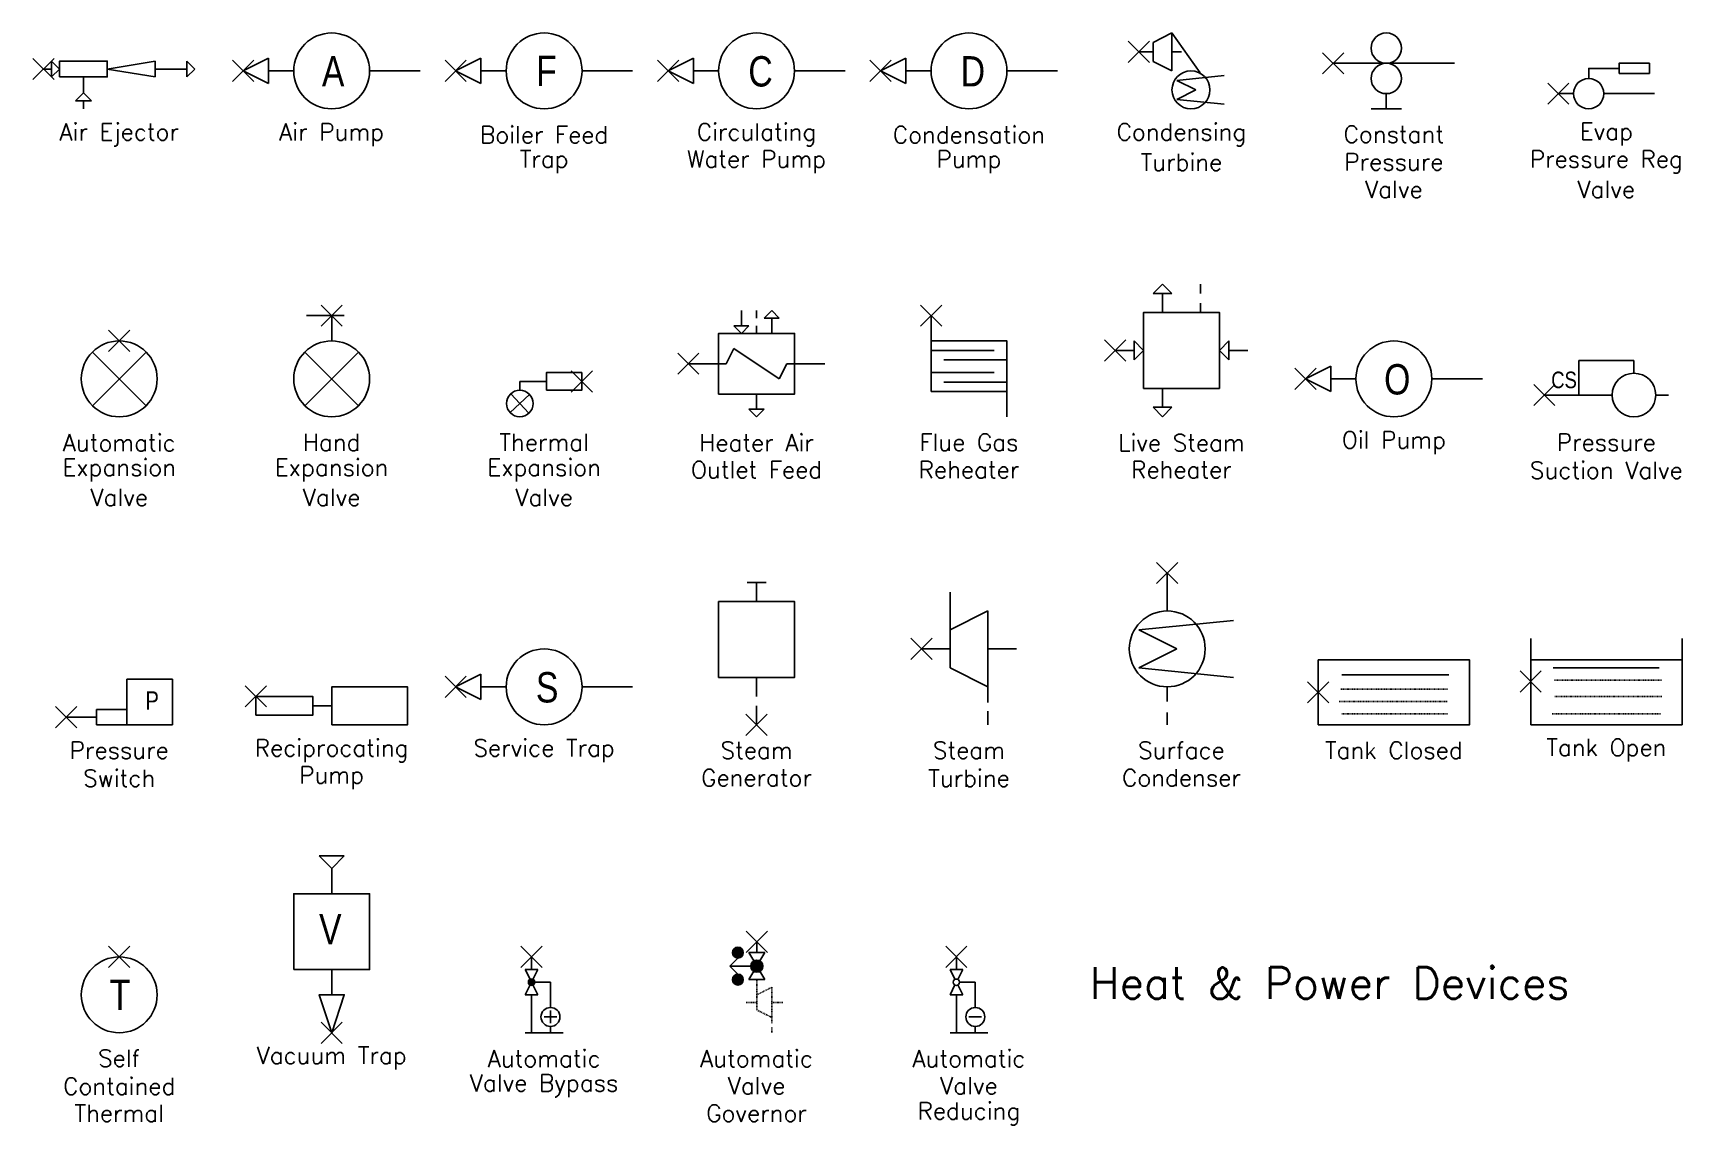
# Model space of a CAD drawing. Header units: inches. Extents: x -14 to 247, y -161 to 12.
import ezdxf
from ezdxf.enums import TextEntityAlignment as Align

# ---------------------------------------------------------------- set-up
doc = ezdxf.new("R2010")
doc.units = ezdxf.units.IN
doc.header["$MEASUREMENT"] = 0
doc.linetypes.add('DOTS', pattern=[0.1, 0.05, -0.05])
doc.layers.add('Block origin', color=7, linetype='Continuous')
doc.layers.add('Text', color=6, linetype='Continuous')
doc.styles.add('ATTR', font='romans.shx', dxfattribs={"width": 0.8, "height": 0.478821})
doc.styles.add('blk_label', font='romans.shx')

msp = doc.modelspace()

# ---------------------------------------------------------------- texts
at = {"layer": 'Text', "style": 'blk_label'}
for s, height, p in [('Air Ejector', 2.6883, (0, -4.03)), ('Air Pump', 2.688, (33.6, -4.03)), ('Circulating', 2.6883, (100.81, -4.03)), ('Condensing', 2.688, (168.02, -4.03)), ('Evap', 2.688, (235.23, -4.03)), ('Boiler Feed', 2.6883, (67.21, -4.03)), ('Condensation', 2.6883, (134.41, -4.03)), ('Constant', 2.688, (201.62, -4.03)), ('Trap', 2.688, (67.21, -8.39)), ('Water Pump', 2.688, (100.81, -8.39)), ('Pump', 2.688, (134.41, -8.39)), ('Turbine', 2.688, (168.02, -8.39)), ('Pressure', 2.688, (201.62, -8.39)), ('Pressure Reg', 2.6883, (235.23, -8.39)), ('Valve', 2.688, (201.62, -12.74)), ('Valve', 2.688, (235.23, -12.74)), ('Automatic', 2.688, (0, -52.76)), ('Hand', 2.688, (33.6, -52.76)), ('Thermal', 2.688, (67.21, -52.76)), ('Heater Air', 2.688, (100.81, -52.76)), ('Flue Gas', 2.688, (134.41, -52.76)), ('Live Steam', 2.688, (168.02, -52.76)), ('Oil Pump', 2.688, (201.62, -52.76)), ('Pressure', 2.688, (235.23, -52.76)), ('Expansion', 2.688, (0, -57.11)), ('Expansion', 2.688, (33.6, -57.11)), ('Expansion', 2.688, (67.21, -57.11)), ('Outlet Feed', 2.6883, (100.81, -57.11)), ('Reheater', 2.688, (134.41, -57.11)), ('Reheater', 2.688, (168.02, -57.11)), ('Suction Valve', 2.6883, (235.23, -57.11)), ('Valve', 2.688, (0, -61.47)), ('Valve', 2.688, (33.6, -61.47)), ('Valve', 2.688, (67.21, -61.47)), ('Pressure', 2.688, (0, -101.48)), ('Reciprocating', 2.6883, (33.6, -101.48)), ('Service Trap', 2.6883, (67.21, -101.48)), ('Steam', 2.688, (100.81, -101.48)), ('Steam', 2.688, (134.41, -101.48)), ('Surface', 2.688, (168.02, -101.48)), ('Tank Closed', 2.6883, (201.62, -101.48)), ('Tank Open', 2.688, (235.23, -101.48)), ('Pump', 2.688, (33.6, -105.83)), ('Switch', 2.688, (0, -105.83)), ('Generator', 2.688, (100.81, -105.83)), ('Turbine', 2.688, (134.41, -105.83)), ('Condenser', 2.688, (168.02, -105.83)), ('Vacuum Trap', 2.6883, (33.6, -150.2)), ('Self', 2.688, (0, -150.2)), ('Automatic', 2.688, (67.21, -150.2)), ('Automatic', 2.688, (100.81, -150.2)), ('Automatic', 2.688, (134.41, -150.2)), ('Contained', 2.688, (0, -154.56)), ('Valve Bypass', 2.6883, (67.21, -154.56)), ('Valve', 2.688, (100.81, -154.56)), ('Valve', 2.688, (134.41, -154.56)), ('Thermal', 2.688, (0, -158.91)), ('Governor', 2.688, (100.81, -158.91)), ('Reducing', 2.688, (134.41, -158.91))]:
    msp.add_text(s, height=height, dxfattribs=at).set_placement(p, align=Align.MIDDLE)
msp.add_text('Heat & Power Devices', height=5, dxfattribs=at).set_placement((153.53, -140.8))

# ---------------------------------------------------------------- blocks, each defined once
blk = doc.blocks.new('Air Ejector')
for p, q in [((1.26, 0), (0, 0)), ((1.26, 1.26), (2.52, 0)), ((1.26, -1.25999), (1.26, 1.26)), ((2.52, 0), (1.26, -1.25999)), ((17.64, 1.26), (10.08, 0)), ((10.08, 0), (17.64, -1.25999)), ((17.64, -1.25999), (17.64, 1.26)), ((17.64, 0), (22.68, 0)), ((22.68, 0), (22.68, 1.26)), ((22.68, 1.26), (23.94, 0)), ((23.94, 0), (22.68, -1.25999)), ((22.68, -1.25999), (22.68, 0)), ((6.3, -1.25999), (6.3, -3.78001)), ((5.04, -5.04), (6.3, -3.78001)), ((7.56, -5.04), (5.04, -5.04)), ((6.3, -3.78001), (7.56, -5.04)), ((6.3, -5.04), (6.3, -6.30001))]:
    blk.add_line(p, q)
blk.add_lwpolyline([(2.52, -1.25999), (2.52, 1.26), (10.08, 1.26), (10.08, -1.25999)], close=True)
at = {"style": 'ATTR', "width": 0.8, "flags": 9}
blk.add_attdef('ESTCODE', (0, 0), '', height=0.0000479, dxfattribs=at)
blk = doc.blocks.new('Air Pump')
for p, q in [((4, 2), (0, 0)), ((0, 0), (4, -2)), ((4, 0), (4, 2)), ((8, 0), (4, 0)), ((4, -2), (4, 0)), ((20, 0), (27.999996, 0))]:
    blk.add_line(p, q)
blk.add_circle((14, 0), 6)
at = {"width": 0.8333}
blk.add_text('A', height=4.8, dxfattribs=at).set_placement((12.4503, -2.46689))
at = {"style": 'ATTR', "width": 0.8, "flags": 9}
blk.add_attdef('ESTCODE', (0, 0), '', height=0.000056, dxfattribs=at)
blk = doc.blocks.new('Boiler Feed Trap')
for p, q in [((4, 2), (0, 0)), ((0, 0), (4, -2.00001)), ((4, 0), (4, 2)), ((4, -2.00001), (4, 0)), ((8, 0), (4, 0)), ((20, 0), (28, 0))]:
    blk.add_line(p, q)
blk.add_circle((14, 0), 6)
at = {"width": 0.8333}
blk.add_text('F', height=4.8, dxfattribs=at).set_placement((12.725, -2.37856))
at = {"style": 'ATTR', "width": 0.8, "flags": 9}
blk.add_attdef('ESTCODE', (0, 0), '', height=0.000056, dxfattribs=at)
blk = doc.blocks.new('Circulating Water Pump')
for p, q in [((4, 2), (0, 0)), ((0, 0), (4, -2)), ((4, 0), (4, 2)), ((8, 0), (4, 0)), ((4, -2), (4, 0)), ((20, 0), (28, 0))]:
    blk.add_line(p, q)
blk.add_circle((14, 0), 6)
at = {"width": 0.8333}
blk.add_text('C', height=4.8, dxfattribs=at).set_placement((12.69194, -2.46689))
at = {"style": 'ATTR', "width": 0.8, "flags": 9}
blk.add_attdef('ESTCODE', (0, 0), '', height=0.000056, dxfattribs=at)
blk = doc.blocks.new('Condensation Pump')
for p, q in [((4, 2), (0, 0)), ((0, 0), (4, -2)), ((4, 0), (4, 2)), ((8, 0), (4, 0)), ((4, -2), (4, 0)), ((20, 0), (28, 0))]:
    blk.add_line(p, q)
blk.add_circle((14, 0), 6)
at = {"width": 0.8333}
blk.add_text('D', height=4.8, dxfattribs=at).set_placement((12.6919, -2.46689))
at = {"style": 'ATTR', "width": 0.8, "flags": 9}
blk.add_attdef('ESTCODE', (0, 0), '', height=0.000056, dxfattribs=at)
blk = doc.blocks.new('Condensing Turbine')
for p, q in [((2.25, 1.5), (5.25, 3)), ((9.6836, -3.3146), (5.25, 3)), ((5.25, 3), (5.25, -3)), ((2.25, 0), (0, 0)), ((2.25, 1.5), (2.25, -1.5)), ((5.25, 0), (6.75, 0)), ((2.25, -1.5), (5.25, -3)), ((13.5, -3.75), (6, -4.5)), ((6, -4.5), (9, -6)), ((9, -6), (6, -7.5)), ((6, -7.5), (13.5, -8.25))]:
    blk.add_line(p, q)
blk.add_circle((8.25, -6), 3)
at = {"style": 'ATTR', "width": 0.8, "flags": 9}
blk.add_attdef('ESTCODE', (0, 0), '', height=0.000027, dxfattribs=at)
blk = doc.blocks.new('Constant Pressure Valve')
for p, q in [((0, 0), (19.20002, 0)), ((8.40001, -4.8), (8.40001, -7.2)), ((6, -7.2), (10.80002, -7.2))]:
    blk.add_line(p, q)
for centre in [(8.40001, 2.4), (8.40001, -2.4)]:
    blk.add_circle(centre, 2.4)
at = {"style": 'ATTR', "width": 0.8, "flags": 9}
blk.add_attdef('ESTCODE', (0, 0), '', height=0.0000384, dxfattribs=at)
blk = doc.blocks.new('Evap Pressure Reg Valve')
for p, q in [((2.39999, 0), (0, 0)), ((7.19998, 0), (15.19998, 0))]:
    blk.add_line(p, q)
for points in [[(4.79998, 2.4), (4.79998, 4), (4.79998, 4), (4.79998, 2.4)], [(4.79998, 4), (4.79998, 4), (9.59997, 4), (9.59997, 4)], [(9.59997, 3.2001), (9.59997, 4.8001), (14.39999, 4.8001), (14.39999, 3.2001)]]:
    blk.add_lwpolyline(points, close=True)
blk.add_circle((4.79998, 0), 2.4)
at = {"style": 'ATTR', "width": 0.8, "flags": 9}
blk.add_attdef('ESTCODE', (0, 0), '', height=0.0000304, dxfattribs=at)
blk = doc.blocks.new('Heater Air Outlet Feed')
for p, q in [((8.39999, 6), (8.39999, 8.4)), ((10.80002, 7.2), (10.80002, 8.4)), ((13.20001, 8.4), (12, 7.2)), ((13.20001, 8.4), (14.39999, 7.2)), ((7.2, 6), (9.6, 6)), ((8.39999, 4.8), (7.2, 6)), ((9.6, 6), (8.39999, 4.8)), ((10.80002, 4.8), (10.80002, 6)), ((12, 7.2), (13.20001, 7.2)), ((13.20001, 7.2), (14.39999, 7.2)), ((13.20001, 4.8), (13.20001, 7.2)), ((0, 0), (6, 0)), ((6, 0), (7.2, 2.4)), ((7.2, 2.4), (14.39999, -2.4)), ((14.39999, -2.4), (15.6, 0)), ((15.6, 0), (21.6, 0)), ((10.80002, -4.8), (10.80002, -7.2)), ((10.80002, -7.2), (9.6, -7.2)), ((9.6, -7.2), (10.80002, -8.4)), ((12, -7.2), (10.80002, -7.2)), ((10.80002, -8.4), (12, -7.2))]:
    blk.add_line(p, q)
blk.add_lwpolyline([(4.8, -4.8), (4.8, 4.8), (16.80002, 4.8), (16.80002, -4.8)], close=True)
at = {"style": 'ATTR', "width": 0.8, "flags": 9}
blk.add_attdef('ESTCODE', (0, 0), '', height=0.0000432, dxfattribs=at)
blk = doc.blocks.new('Flue Gas Reheater')
for p, q in [((0, -4), (0, 0)), ((0, -5.5), (10, -5.5)), ((12, -7), (2, -7)), ((0, -9), (10, -9)), ((12, -10.5), (2, -10.5)), ((12, -12), (12, -15.99996))]:
    blk.add_line(p, q)
blk.add_lwpolyline([(0, -12), (0, -4), (12, -4), (12, -12)], close=True)
at = {"style": 'ATTR', "width": 0.8, "flags": 9}
blk.add_attdef('ESTCODE', (0, 0), '', height=0.000041, dxfattribs=at)
blk = doc.blocks.new('Live Steam Reheater')
for p, q in [((7.5, 10.5), (6, 9)), ((9, 9), (7.5, 10.5)), ((13.5, 9), (13.5, 10.5)), ((6, 9), (7.5, 9)), ((7.5, 9), (9, 9)), ((7.5, 6), (7.5, 9)), ((13.5, 6), (13.5, 7.5)), ((0, 0), (3, 0)), ((3, 1.5), (3, 0)), ((4.5, 0), (3, 1.5)), ((3, -1.5), (4.5, 0)), ((3, 0), (3, -1.5)), ((18, 1.5), (16.5, 0)), ((16.5, 0), (18, -1.5)), ((18, 0), (18, 1.5)), ((18, -1.5), (18, 0)), ((21, 0), (18, 0)), ((7.5, -6), (7.5, -8.99999)), ((7.5, -8.99999), (6, -8.99999)), ((6, -8.99999), (7.5, -10.49999)), ((9, -8.99999), (7.5, -8.99999)), ((7.5, -10.49999), (9, -8.99999))]:
    blk.add_line(p, q)
blk.add_lwpolyline([(4.5, -6), (4.5, 6), (16.5, 6), (16.5, -6)], close=True)
at = {"style": 'ATTR', "width": 0.8, "flags": 9}
blk.add_attdef('ESTCODE', (0, 0), '', height=0.0000525, dxfattribs=at)
blk = doc.blocks.new('Oil Pump')
for p, q in [((4, 2), (0, 0)), ((0, 0), (4, -2)), ((4, 0), (4, 2)), ((4, -2), (4, 0)), ((8, 0), (4, 0)), ((20, 0), (28, 0))]:
    blk.add_line(p, q)
blk.add_circle((14, 0), 6)
at = {"width": 0.8333}
blk.add_text('O', height=4.8, dxfattribs=at).set_placement((12.45031, -2.46689))
at = {"style": 'ATTR', "width": 0.8, "flags": 9}
blk.add_attdef('ESTCODE', (0, 0), '', height=0.000056, dxfattribs=at)
blk = doc.blocks.new('Pressure Suction Valve')
for p, q in [((5.45, 0), (5.45, 5.45)), ((14.17, 5.45), (5.45, 5.45)), ((14.17, 5.45), (14.17, 3.44)), ((10.72, 0), (0, 0)), ((17.62, 0), (19.62, 0))]:
    blk.add_line(p, q)
blk.add_circle((14.17, 0), 3.45)
at = {"width": 0.8333}
blk.add_text('CS', height=2.616, dxfattribs=at).set_placement((1.09, 1.09))
at = {"style": 'ATTR', "width": 0.8, "flags": 9}
blk.add_attdef('ESTCODE', (0, 0), '', height=0.0000392, dxfattribs=at)
blk = doc.blocks.new('Pressure Switch')
for p, q in [((4.8, 0), (0, 0)), ((4.8, 1.2), (9.6, 1.2)), ((4.8, -1.2), (4.8, 1.2)), ((9.6, -1.2), (4.8, -1.2))]:
    blk.add_line(p, q)
blk.add_lwpolyline([(9.6, -1.2), (9.6, 6), (16.8, 6), (16.8, -1.2)], close=True)
at = {"width": 0.8333}
blk.add_text('P', height=2.88, dxfattribs=at).set_placement((12.531, 1.2))
at = {"style": 'ATTR', "width": 0.8, "flags": 9}
blk.add_attdef('ESTCODE', (0, 0), '', height=0.0000336, dxfattribs=at)
blk = doc.blocks.new('Reciprocating Pump')
blk.add_line((12, -1.5), (9, -1.5))
for points in [[(0, -3), (0, 0), (9, 0), (9, -3)], [(12, -4.5), (12, 1.5), (24, 1.5), (24, -4.5)]]:
    blk.add_lwpolyline(points, close=True)
at = {"style": 'ATTR', "width": 0.8, "flags": 9}
blk.add_attdef('ESTCODE', (0, 0), '', height=0.000048, dxfattribs=at)
blk = doc.blocks.new('Service Trap')
for p, q in [((4, 2), (0, 0)), ((0, 0), (4, -2)), ((4, 0), (4, 2)), ((8, 0), (4, 0)), ((4, -2), (4, 0)), ((20, 0), (28, 0))]:
    blk.add_line(p, q)
blk.add_circle((14, 0), 6)
at = {"width": 0.8333}
blk.add_text('S', height=4.8, dxfattribs=at).set_placement((12.6919, -2.46689))
at = {"style": 'ATTR', "width": 0.8, "flags": 9}
blk.add_attdef('ESTCODE', (0, 0), '', height=0.000056, dxfattribs=at)
blk = doc.blocks.new('Steam Generator')
for p, q in [((-1.5, 22.50005), (1.5, 22.50005)), ((0, 19.50005), (0, 22.50005)), ((0, 7.50005), (0, 4.5)), ((0, 3), (0, 0))]:
    blk.add_line(p, q)
blk.add_lwpolyline([(-6, 7.50005), (-6, 19.50005), (6, 19.50005), (6, 7.50005)], close=True)
at = {"style": 'ATTR', "width": 0.8, "flags": 9}
blk.add_attdef('ESTCODE', (0, 0), '', height=0.0000563, dxfattribs=at)
blk = doc.blocks.new('Steam Turbine')
for p, q in [((4.5, 3), (4.5, 9)), ((4.5, 3), (10.499996, 6)), ((10.499996, 6), (10.499996, -6)), ((4.5, 3), (4.5, -3)), ((4.5, 0), (0, 0)), ((10.499996, 0), (14.999995, 0)), ((10.499996, -6), (4.5, -3)), ((10.499996, -6), (10.499996, -8.4558)), ((10.499996, -9.87537), (10.499996, -11.99998))]:
    blk.add_line(p, q)
at = {"style": 'ATTR', "width": 0.8, "flags": 9}
blk.add_attdef('ESTCODE', (0, 0), '', height=0.0000525, dxfattribs=at)
blk = doc.blocks.new('Surface Condenser')
for p, q in [((0, -6), (0, 0)), ((10.5, -7.5), (-4.5, -9)), ((-4.5, -9), (1.50003, -12)), ((1.50003, -12), (-4.5, -15)), ((-4.5, -15), (10.5, -16.5)), ((0, -18), (0, -20.3376)), ((0, -22.04104), (0, -24.00002))]:
    blk.add_line(p, q)
blk.add_circle((0, -12), 6)
at = {"style": 'ATTR', "width": 0.8, "flags": 9}
blk.add_attdef('ESTCODE', (0, 0), '', height=0.0000615, dxfattribs=at)
blk = doc.blocks.new('Tank Closed')
blk.add_line((3.7258, 2.7457), (20.6674, 2.7457))
at = {"linetype": 'DOTS'}
for p, q in [((20.4608, 0.4801), (3.5192, 0.4801)), ((3.3126, -1.4619), (20.4608, -1.4619)), ((20.4608, -3.4038), (3.7258, -3.4038))]:
    blk.add_line(p, q, dxfattribs=at)
blk.add_lwpolyline([(0, -5.13), (0, 5.13), (23.94, 5.13), (23.94, -5.13)], close=True)
at = {"style": 'ATTR', "width": 0.8, "flags": 9}
blk.add_attdef('ESTCODE', (0, 0), '', height=0.0000479, dxfattribs=at)
blk = doc.blocks.new('Tank Open')
for p, q in [((0, 6.84), (0, -6.84002)), ((23.94, -6.84002), (23.94, 6.84)), ((0, 3.42), (23.94, 3.42)), ((20.3114, 2.1469), (3.5764, 2.1469)), ((0, -6.84002), (23.94, -6.84002))]:
    blk.add_line(p, q)
at = {"linetype": 'DOTS'}
for p, q in [((3.783, 0.205), (20.7246, 0.205)), ((20.7246, -2.3843), (3.783, -2.3843)), ((3.42, -5.13), (20.52, -5.13))]:
    blk.add_line(p, q, dxfattribs=at)
at = {"style": 'ATTR', "width": 0.8, "flags": 9}
blk.add_attdef('ESTCODE', (0, 0), '', height=0.0000479, dxfattribs=at)
blk = doc.blocks.new('Vacuum Trap')
for p, q in [((-2, 28), (2, 28)), ((0, 26), (-2, 28)), ((2, 28), (0, 26)), ((0, 22), (0, 26)), ((-2, 6), (0, 0)), ((0, 0), (2, 6))]:
    blk.add_line(p, q)
for points in [[(-6, 10), (-6, 22), (6, 22), (6, 10)], [(0, 6), (0, 10), (0, 10), (0, 6)], [(-2, 6), (-2, 6), (2, 6), (2, 6)]]:
    blk.add_lwpolyline(points, close=True)
at = {"width": 0.8333}
blk.add_text('V', height=4.8, dxfattribs=at).set_placement((-2, 14))
at = {"style": 'ATTR', "width": 0.8, "flags": 9}
blk.add_attdef('ESTCODE', (0, 0), '', height=0.00007, dxfattribs=at)
blk = doc.blocks.new('Automatic Valve Bypass')
for p, q in [((0, -2), (0, 0)), ((-1, -2), (1, -2)), ((-0.22705, -3.5459), (-1, -2)), ((1, -2), (0.22335, -3.5533)), ((-0.22137, -4.4428), (-1, -6)), ((1, -6), (0.21767, -4.4354)), ((0.5, -4), (3, -4)), ((3, -4), (3, -8)), ((-1, -6), (1, -6)), ((0, -12), (0, -6)), ((2, -9.5), (4, -9.5)), ((3, -8.5), (3, -10.5)), ((5, -12), (-1, -12)), ((3, -11), (3, -12))]:
    blk.add_line(p, q)
for centre, radius in [((0, -4), 0.5), ((3, -9.5), 1.5)]:
    blk.add_circle(centre, radius)
for points in [[(-0.49473, -3.9441), (-0.50172, -3.9957), (-0.49473, -4.0805)], [(-0.49473, -4.0805), (0.50167, -3.9883), (0.12758, -3.5165)], [(0.12758, -3.5165), (-0.28495, -3.5866), (-0.49473, -4.0805)], [(-0.28495, -3.5866), (-0.44578, -3.7746), (-0.49473, -4.0805)], [(-0.44578, -3.7746), (-0.49473, -3.9441), (-0.49473, -4.0805)], [(-0.44578, -3.7746), (-0.48074, -3.8593), (-0.49473, -3.9441)], [(-0.48074, -3.8593), (-0.49124, -3.9073), (-0.49473, -3.9441)], [(-0.49473, -4.0805), (-0.12065, -4.486), (0.50167, -3.9883)], [(-0.49473, -4.0805), (-0.38984, -4.3127), (-0.12065, -4.486)], [(-0.49473, -4.0805), (-0.45626, -4.2021), (-0.38984, -4.3127)], [(-0.49473, -4.0805), (-0.48074, -4.1358), (-0.45626, -4.2021)], [(-0.44578, -3.7746), (-0.46676, -3.8188), (-0.48074, -3.8593)], [(-0.45626, -4.2021), (-0.4283, -4.2611), (-0.38984, -4.3127)], [(-0.28495, -3.5866), (-0.38635, -3.6824), (-0.44578, -3.7746)], [(-0.38635, -3.6824), (-0.4248, -3.734), (-0.44578, -3.7746)], [(-0.38984, -4.3127), (-0.29545, -4.4012), (-0.12065, -4.486)], [(-0.38984, -4.3127), (-0.34439, -4.3643), (-0.29545, -4.4012)], [(-0.28495, -3.5866), (-0.34089, -3.6345), (-0.38635, -3.6824)], [(-0.29545, -4.4012), (-0.20456, -4.4491), (-0.12065, -4.486)], [(-0.29545, -4.4012), (-0.25349, -4.4344), (-0.20456, -4.4491)], [(0.12758, -3.5165), (-0.11015, -3.5165), (-0.28495, -3.5866)], [(-0.11015, -3.5165), (-0.22552, -3.5497), (-0.28495, -3.5866)], [(-0.11015, -3.5165), (-0.16259, -3.5276), (-0.22552, -3.5497)], [(-0.20456, -4.4491), (-0.18707, -4.4602), (-0.12065, -4.486)], [(-0.12065, -4.486), (0.27791, -4.4122), (0.50167, -3.9883)], [(-0.12065, -4.486), (0.04367, -4.497), (0.27791, -4.4122)], [(-0.12065, -4.486), (-0.03674, -4.497), (0.04367, -4.497)], [(0.12758, -3.5165), (-0.02975, -3.5018), (-0.11015, -3.5165)], [(0.12758, -3.5165), (0.05066, -3.5055), (-0.02975, -3.5018)], [(0.04367, -4.497), (0.13108, -4.4823), (0.27791, -4.4122)], [(0.50167, -3.9883), (0.3758, -3.6677), (0.12758, -3.5165)], [(0.3758, -3.6677), (0.25693, -3.5681), (0.12758, -3.5165)], [(0.25693, -3.5681), (0.20099, -3.5423), (0.12758, -3.5165)], [(0.13108, -4.4823), (0.21149, -4.4528), (0.27791, -4.4122)], [(0.3758, -3.6677), (0.31986, -3.6161), (0.25693, -3.5681)], [(0.27791, -4.4122), (0.4632, -4.1948), (0.50167, -3.9883)], [(0.27791, -4.4122), (0.38979, -4.3127), (0.4632, -4.1948)], [(0.27791, -4.4122), (0.34084, -4.3643), (0.38979, -4.3127)], [(0.50167, -3.9883), (0.48069, -3.8446), (0.3758, -3.6677)], [(0.48069, -3.8446), (0.44922, -3.7709), (0.3758, -3.6677)], [(0.44922, -3.7709), (0.41426, -3.7193), (0.3758, -3.6677)], [(0.38979, -4.3127), (0.43523, -4.2501), (0.4632, -4.1948)], [(0.4632, -4.1948), (0.49117, -4.1137), (0.50167, -3.9883)], [(0.50167, -3.9883), (0.49466, -3.9146), (0.48069, -3.8446)], [(0.49117, -4.1137), (0.49816, -4.0473), (0.50167, -3.9883)]]:
    blk.add_solid(points)
at = {"style": 'ATTR', "width": 0.8, "flags": 9}
blk.add_attdef('ESTCODE', (0, 0), '', height=0.0000308, dxfattribs=at)
blk = doc.blocks.new('Automatic Valve Governor')
for p, q in [((0, -1.71), (0, 0)), ((-4.27501, -3.8475), (-2.99251, -2.565)), ((-1.28252, -1.71), (-0.49485, -3.0228)), ((1.28248, -1.71), (-1.28252, -1.71)), ((0.49913, -3.0155), (1.28248, -1.71)), ((-4.27501, -3.8475), (-2.99251, -5.13)), ((-0.85501, -3.8475), (-4.27501, -3.8475)), ((-0.48148, -4.6499), (-1.28252, -5.9849)), ((1.28248, -5.9849), (0.48842, -4.6615)), ((-1.28252, -5.9849), (1.28248, -5.9849))]:
    blk.add_line(p, q)
at = {"linetype": 'DOTS'}
for p, q in [((-0.00002, -8.3849), (-0.00002, -5.9849)), ((-0.00002, -8.3849), (2.39999, -7.1849)), ((2.39999, -7.1849), (2.39999, -11.9849)), ((-0.00002, -9.5849), (-1.80002, -9.5849)), ((-0.00002, -8.3849), (-0.00002, -10.7849)), ((2.39999, -9.5849), (4.19998, -9.5849)), ((2.39999, -11.9849), (-0.00002, -10.7849)), ((2.39999, -11.9849), (2.39999, -12.9673)), ((2.39999, -13.5351), (2.39999, -14.3849))]:
    blk.add_line(p, q, dxfattribs=at)
for centre, radius in [((-2.99251, -1.71), 0.855), ((-2.99251, -5.9849), 0.855), ((0, -3.8475), 0.95592)]:
    blk.add_circle(centre, radius)
for points in [[(-3.69013, -1.2039), (-3.83577, -1.575), (-3.8115, -1.9589)], [(-3.69013, -1.2039), (-3.77509, -1.3831), (-3.83577, -1.575)], [(-3.83577, -1.575), (-3.83577, -1.767), (-3.8115, -1.9589)], [(-3.69013, -1.2039), (-3.8115, -1.9589), (-3.2289, -2.5348)], [(-3.8115, -1.9589), (-3.53234, -2.3684), (-3.2289, -2.5348)], [(-3.8115, -1.9589), (-3.72654, -2.1381), (-3.53234, -2.3684)], [(-3.72654, -2.1381), (-3.65371, -2.2661), (-3.53234, -2.3684)], [(-2.65844, -0.9224), (-3.10753, -0.8584), (-3.69013, -1.2039)], [(-3.10753, -0.8584), (-3.33814, -0.9224), (-3.69013, -1.2039)], [(-2.17293, -1.8438), (-2.65844, -0.9224), (-3.69013, -1.2039)], [(-3.33814, -0.9224), (-3.53234, -1.0504), (-3.69013, -1.2039)], [(-2.17293, -1.8438), (-3.69013, -1.2039), (-3.2289, -2.5348)], [(-3.53234, -2.3684), (-3.38669, -2.4708), (-3.2289, -2.5348)], [(-3.2289, -2.5348), (-2.60988, -2.4708), (-2.17293, -1.8438)], [(-3.2289, -2.5348), (-2.85263, -2.5348), (-2.60988, -2.4708)], [(-3.2289, -2.5348), (-3.02256, -2.5604), (-2.85263, -2.5348)], [(-2.65844, -0.9224), (-2.87691, -0.8584), (-3.10753, -0.8584)], [(-2.17293, -1.8438), (-2.19721, -1.4087), (-2.65844, -0.9224)], [(-2.19721, -1.4087), (-2.37928, -1.1015), (-2.65844, -0.9224)], [(-2.37928, -1.1015), (-2.51279, -1.012), (-2.65844, -0.9224)], [(-2.60988, -2.4708), (-2.30645, -2.2277), (-2.17293, -1.8438)], [(-2.60988, -2.4708), (-2.48851, -2.394), (-2.30645, -2.2277)], [(-2.19721, -1.4087), (-2.27004, -1.2423), (-2.37928, -1.1015)], [(-2.30645, -2.2277), (-2.22148, -2.0485), (-2.17293, -1.8438)], [(-2.17293, -1.8438), (-2.13652, -1.639), (-2.19721, -1.4087)], [(-2.65844, -5.1974), (-3.10753, -5.1334), (-3.69013, -5.4789)], [(-3.10753, -5.1334), (-3.33814, -5.1974), (-3.69013, -5.4789)], [(-2.17293, -6.1188), (-2.65844, -5.1974), (-3.69013, -5.4789)], [(-3.33814, -5.1974), (-3.53234, -5.3253), (-3.69013, -5.4789)], [(-2.65844, -5.1974), (-2.87691, -5.1334), (-3.10753, -5.1334)], [(-2.17293, -6.1188), (-2.19721, -5.6837), (-2.65844, -5.1974)], [(-2.19721, -5.6837), (-2.37928, -5.3765), (-2.65844, -5.1974)], [(-2.37928, -5.3765), (-2.51279, -5.287), (-2.65844, -5.1974)], [(-0.92278, -3.6098), (-0.95919, -3.8017), (-0.93491, -3.9809)], [(0.88571, -3.5202), (-0.47368, -2.9955), (-0.93491, -3.9809)], [(-0.47368, -2.9955), (-0.78926, -3.3026), (-0.93491, -3.9809)], [(-0.78926, -3.3026), (-0.92278, -3.6098), (-0.93491, -3.9809)], [(-0.93491, -3.9809), (0.59442, -4.5823), (0.88571, -3.5202)], [(-0.93491, -3.9809), (-0.32804, -4.7231), (0.59442, -4.5823)], [(-0.93491, -3.9809), (-0.80139, -4.3648), (-0.32804, -4.7231)], [(-0.93491, -3.9809), (-0.88636, -4.1856), (-0.80139, -4.3648)], [(-0.78926, -3.3026), (-0.87423, -3.4434), (-0.92278, -3.6098)], [(-0.88636, -4.1856), (-0.84995, -4.288), (-0.80139, -4.3648)], [(-0.80139, -4.3648), (-0.66788, -4.5311), (-0.32804, -4.7231)], [(-0.47368, -2.9955), (-0.61934, -3.1107), (-0.78926, -3.3026)], [(-0.66788, -4.5311), (-0.48583, -4.6463), (-0.32804, -4.7231)], [(0.49731, -3.0339), (0.10891, -2.8931), (-0.47368, -2.9955)], [(0.10891, -2.8931), (-0.12171, -2.8931), (-0.47368, -2.9955)], [(-0.12171, -2.8931), (-0.26735, -2.9315), (-0.47368, -2.9955)], [(0.88571, -3.5202), (0.49731, -3.0339), (-0.47368, -2.9955)], [(-0.32804, -4.7231), (0.09677, -4.7871), (0.59442, -4.5823)], [(-0.32804, -4.7231), (-0.12171, -4.7999), (0.09677, -4.7871)], [(0.09677, -4.7871), (0.33952, -4.7487), (0.59442, -4.5823)], [(0.49731, -3.0339), (0.32739, -2.9571), (0.10891, -2.8931)], [(0.88571, -3.5202), (0.69151, -3.1747), (0.49731, -3.0339)], [(0.59442, -4.5823), (0.88571, -4.224), (0.88571, -3.5202)], [(0.59442, -4.5823), (0.77647, -4.4416), (0.88571, -4.224)], [(0.88571, -3.5202), (0.82502, -3.3282), (0.69151, -3.1747)], [(0.88571, -4.224), (0.93426, -3.7633), (0.88571, -3.5202)], [(0.88571, -4.224), (0.94639, -3.9937), (0.93426, -3.7633)], [(-3.69013, -5.4789), (-3.83577, -5.85), (-3.8115, -6.2339)], [(-3.69013, -5.4789), (-3.77509, -5.6581), (-3.83577, -5.85)], [(-3.83577, -5.85), (-3.83577, -6.042), (-3.8115, -6.2339)], [(-3.69013, -5.4789), (-3.8115, -6.2339), (-3.2289, -6.8098)], [(-3.8115, -6.2339), (-3.53234, -6.6434), (-3.2289, -6.8098)], [(-3.8115, -6.2339), (-3.72654, -6.4131), (-3.53234, -6.6434)], [(-3.72654, -6.4131), (-3.65371, -6.5411), (-3.53234, -6.6434)], [(-2.17293, -6.1188), (-3.69013, -5.4789), (-3.2289, -6.8098)], [(-3.53234, -6.6434), (-3.38669, -6.7458), (-3.2289, -6.8098)], [(-3.2289, -6.8098), (-2.60988, -6.7458), (-2.17293, -6.1188)], [(-3.2289, -6.8098), (-2.85263, -6.8098), (-2.60988, -6.7458)], [(-3.2289, -6.8098), (-3.02256, -6.8354), (-2.85263, -6.8098)], [(-2.60988, -6.7458), (-2.30645, -6.5027), (-2.17293, -6.1188)], [(-2.60988, -6.7458), (-2.48851, -6.669), (-2.30645, -6.5027)], [(-2.19721, -5.6837), (-2.27004, -5.5173), (-2.37928, -5.3765)], [(-2.30645, -6.5027), (-2.22148, -6.3235), (-2.17293, -6.1188)], [(-2.17293, -6.1188), (-2.13652, -5.914), (-2.19721, -5.6837)]]:
    blk.add_solid(points)
at = {"style": 'ATTR', "width": 0.8, "flags": 9}
blk.add_attdef('ESTCODE', (0, 0), '', height=0.0000369, dxfattribs=at)
blk = doc.blocks.new('Automatic Valve Reducing')
for p, q in [((0, -2), (0, 0)), ((-0.227, -3.5459), (-1, -2)), ((-1, -2), (1, -2)), ((1, -2), (0.2234, -3.5533)), ((-0.2214, -4.4428), (-1, -6)), ((1, -6), (0.2177, -4.4353)), ((0.5, -4), (3, -4)), ((3, -4), (3, -8)), ((-1, -6), (1, -6)), ((0, -12), (0, -6)), ((2, -9.5), (4, -9.5)), ((5, -12), (-1, -12)), ((3, -11), (3, -12))]:
    blk.add_line(p, q)
for centre, radius in [((0.0006, -4), 0.4994), ((3, -9.5), 1.5)]:
    blk.add_circle(centre, radius)
at = {"style": 'ATTR', "width": 0.8, "flags": 9}
blk.add_attdef('ESTCODE', (0, 0), '', height=0.0000308, dxfattribs=at)
blk = doc.blocks.new('Thermal Expansion Valve')
for p, q in [((-11.33585, -4.9322), (-8.26418, -2.0678)), ((-8.36781, -5.0358), (-11.23222, -1.9641)), ((-5.60001, 0), (-9.80002, 0)), ((-9.80002, 0), (-9.80002, -1.4))]:
    blk.add_line(p, q)
blk.add_lwpolyline([(-5.60001, -1.4), (-5.60001, 1.4), (0, 1.4), (0, -1.4)], close=True)
blk.add_circle((-9.80002, -3.5), 2.1)
at = {"style": 'ATTR', "width": 0.8, "flags": 9}
blk.add_attdef('ESTCODE', (-11.23222, -1.9641), '', height=0.0000238, dxfattribs=at)
blk = doc.blocks.new('Automatic Expansion Valve')
for p, q in [((-4.2426, -10.2426), (4.2427, -1.7573)), ((-4.2426, -1.7573), (4.2427, -10.2426))]:
    blk.add_line(p, q)
blk.add_circle((0, -6), 6)
at = {"style": 'ATTR', "width": 0.8, "flags": 9}
blk.add_attdef('ESTCODE', (-6, -6), '', height=0.000024, dxfattribs=at)
blk = doc.blocks.new('Hand Expansion Valve')
for p, q in [((-4, 0), (2, 0)), ((0, -4), (0, 0)), ((-4.2427, -14.2426), (4.2426, -5.7573)), ((-4.2427, -5.7573), (4.2426, -14.2426))]:
    blk.add_line(p, q)
blk.add_circle((0, -10), 6)
at = {"style": 'ATTR', "width": 0.8, "flags": 9}
blk.add_attdef('ESTCODE', (-6, -10), '', height=0.00004, dxfattribs=at)
blk = doc.blocks.new('Self Contained Thermal')
blk.add_circle((0, -6), 6)
at = {"width": 0.8333}
blk.add_text('T', height=4.8, dxfattribs=at).set_placement((-1.5167, -8.3786))
at = {"style": 'ATTR', "width": 0.8, "flags": 9}
blk.add_attdef('ESTCODE', (-6, -6), '', height=0.000024, dxfattribs=at)

# ---------------------------------------------------------------- linework, layer by layer
at = {"layer": 'Block origin', "color": 1}
for p, q in [((159.59, 7.32), (162.95, 10.68)), ((159.59, 10.68), (162.95, 7.32)), ((-13.65, 4.62), (-10.29, 7.98)), ((-13.65, 7.98), (-10.29, 4.62)), ((190.34, 5.52), (193.7, 8.88)), ((190.34, 8.88), (193.7, 5.52)), ((17.92, 4.32), (21.28, 7.68)), ((17.92, 7.68), (21.28, 4.32)), ((51.53, 4.32), (54.89, 7.68)), ((51.53, 7.68), (54.89, 4.32)), ((85.13, 4.32), (88.49, 7.68)), ((85.13, 7.68), (88.49, 4.32)), ((118.73, 4.32), (122.1, 7.68)), ((118.73, 7.68), (122.1, 4.32)), ((225.95, 0.72), (229.31, 4.08)), ((225.95, 4.08), (229.31, 0.72)), ((31.92, -34.4), (35.28, -31.04)), ((31.92, -31.04), (35.28, -34.4)), ((126.73, -34.4), (130.09, -31.04)), ((126.73, -31.04), (130.09, -34.4)), ((-1.68, -38.4), (1.68, -35.04)), ((-1.68, -35.04), (1.68, -38.4)), ((88.33, -42), (91.69, -38.64)), ((88.33, -38.64), (91.69, -42)), ((155.84, -39.9), (159.2, -36.54)), ((155.84, -36.54), (159.2, -39.9)), ((71.48, -44.8), (74.84, -41.44)), ((71.48, -41.44), (74.84, -44.8)), ((185.94, -44.4), (189.3, -41.04)), ((185.94, -41.04), (189.3, -44.4)), ((223.74, -46.96), (227.1, -43.6)), ((223.74, -43.6), (227.1, -46.96)), ((164.09, -75.12), (167.45, -71.76)), ((164.09, -71.76), (167.45, -75.12)), ((125.23, -87.12), (128.59, -83.76)), ((125.23, -83.76), (128.59, -87.12)), ((19.92, -94.63), (23.28, -91.27)), ((19.92, -91.27), (23.28, -94.63)), ((51.53, -93.13), (54.89, -89.77)), ((51.53, -89.77), (54.89, -93.13)), ((187.97, -93.99), (191.33, -90.63)), ((187.97, -90.63), (191.33, -93.99)), ((221.58, -92.29), (224.94, -88.93)), ((221.58, -88.93), (224.94, -92.29)), ((-10.08, -97.92), (-6.72, -94.56)), ((-10.08, -94.56), (-6.72, -97.92)), ((99.13, -99.13), (102.49, -95.77)), ((99.13, -95.77), (102.49, -99.13)), ((99.17, -133.46), (102.53, -130.1)), ((99.17, -130.1), (102.53, -133.46)), ((-1.68, -135.85), (1.68, -132.49)), ((-1.68, -132.49), (1.68, -135.85)), ((63.53, -135.85), (66.89, -132.49)), ((63.53, -132.49), (66.89, -135.85)), ((130.73, -135.85), (134.09, -132.49)), ((130.73, -132.49), (134.09, -135.85)), ((31.92, -147.85), (35.28, -144.49)), ((31.92, -144.49), (35.28, -147.85))]:
    msp.add_line(p, q, dxfattribs=at)

# ---------------------------------------------------------------- block references
for name, p in [('Air Pump', (19.6, 6)), ('Boiler Feed Trap', (53.21, 6)), ('Circulating Water Pump', (86.81, 6)), ('Condensation Pump', (120.41, 6)), ('Condensing Turbine', (161.27, 9)), ('Constant Pressure Valve', (192.02, 7.2)), ('Air Ejector', (-11.97, 6.3)), ('Evap Pressure Reg Valve', (227.63, 2.4)), ('Live Steam Reheater', (157.52, -38.22)), ('Hand Expansion Valve', (33.6, -32.72)), ('Heater Air Outlet Feed', (90.01, -40.32)), ('Flue Gas Reheater', (128.41, -32.72)), ('Automatic Expansion Valve', (0, -36.72)), ('Oil Pump', (187.62, -42.72)), ('Thermal Expansion Valve', (73.16, -43.12)), ('Pressure Suction Valve', (225.42, -45.28)), ('Steam Generator', (100.81, -97.45)), ('Surface Condenser', (165.77, -73.44)), ('Steam Turbine', (126.91, -85.44)), ('Service Trap', (53.21, -91.45)), ('Tank Open', (223.26, -90.61)), ('Tank Closed', (189.65, -92.31)), ('Pressure Switch', (-8.4, -96.24)), ('Reciprocating Pump', (21.6, -92.95)), ('Vacuum Trap', (33.6, -146.17)), ('Automatic Valve Governor', (100.85, -131.78)), ('Self Contained Thermal', (0, -134.17)), ('Automatic Valve Bypass', (65.21, -134.17)), ('Automatic Valve Reducing', (132.41, -134.17))]:
    msp.add_blockref(name, p)

msp.set_redraw_order([(e.dxf.handle, doc.entitydb.next_handle()) for e in msp.query("TEXT MTEXT ATTDEF DIMENSION ARC_DIMENSION")])  # texts and dimensions are drawn at this point

doc.saveas('drawing.dxf')
